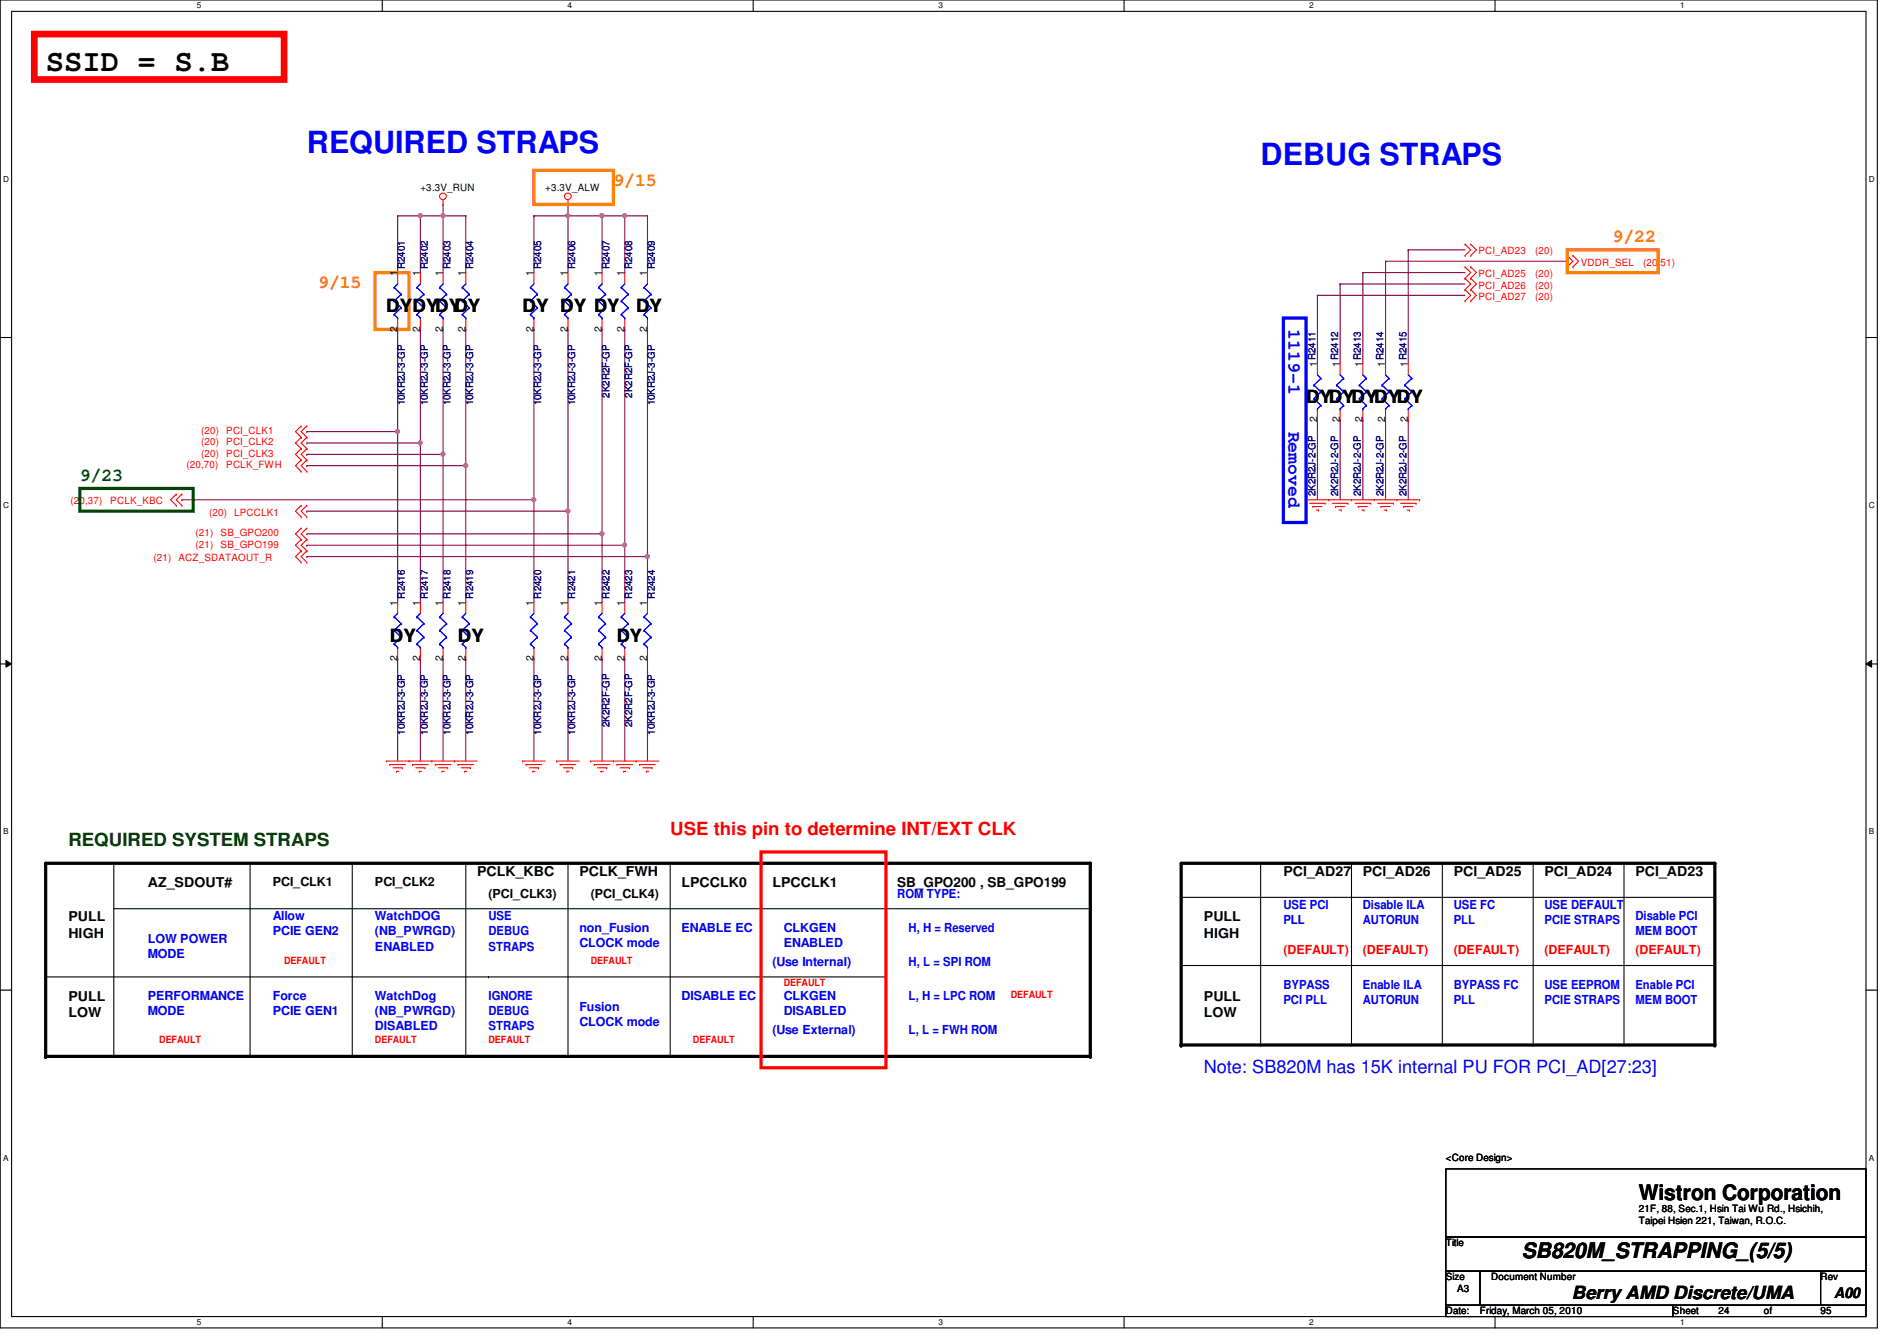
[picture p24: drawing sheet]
<svg xmlns="http://www.w3.org/2000/svg" width="297mm" height="210mm" viewBox="0 0 297 210" stroke-linecap="round" stroke-linejoin="round" font-family="sans-serif">
<defs><g id="words">
<text font-size="4.8" x="7.2" y="11.1">SSID = S.B</text>
<g font-size="4.8" fill="#00f">
<text x="48" y="24">REQUIRED STRAPS</text>
<text x="197.4" y="25.8">DEBUG STRAPS</text>
</g>
<g font-size="3.3">
<text x="256.6" y="187.9">Wistron Corporation</text>
<text x="238.3" y="196.8">SB820M_STRAPPING_(5/5)</text>
</g>
<g font-size="2.8" fill="#ff8000">
<text x="96.1" y="29">9/15</text>
<text x="252.5" y="37.9">9/22</text>
<text x="49.8" y="45">9/15</text>
</g>
<g font-size="2.8">
<text x="60.5" y="48.9">DY</text>
<text x="64.6" y="48.9">DYDYDY</text>
<text x="81.8" y="48.9">DY DY DY</text>
<text x="99.6" y="48.9">DY</text>
<text x="204.5" y="63.1">DYDYDYDYDY</text>
<text x="61" y="100.4">DY</text>
<text x="71.7" y="100.4">DY</text>
<text x="96.6" y="100.4">DY</text>
<text x="246.1" y="203.3">Berry AMD Discrete/UMA</text>
</g>
<g font-size="2.8" fill="#00f">
<text x="201.8" y="51.6" transform="rotate(90 201.8 51.6)">1119-1</text>
<text x="201.8" y="67.6" transform="rotate(90 201.8 67.6)">Removed</text>
<text x="188.5" y="167.9">Note: SB820M has 15K internal PU FOR PCI_AD[27:23]</text>
</g>
<text font-size="2.8" fill="#008000" x="12.5" y="75.3">9/23</text>
<text font-size="2.8" fill="#f00" x="104.9" y="130.6">USE this pin to determine INT/EXT CLK</text>
<text font-size="2.8" fill="#004000" x="10.7" y="132.4">REQUIRED SYSTEM STRAPS</text>
<text font-size="2.3" x="287.2" y="203.2">A00</text>
<g font-size="2.1">
<text x="74.7" y="137.1">PCLK_KBC</text>
<text x="90.7" y="137.1">PCLK_FWH</text>
<text x="201" y="137.1">PCI_AD27</text>
<text x="213.4" y="137.1">PCI_AD26</text>
<text x="227.6" y="137.1">PCI_AD25</text>
<text x="241.8" y="137.1">PCI_AD24</text>
<text x="256.1" y="137.1">PCI_AD23</text>
<text x="23.2" y="138.9">AZ_SDOUT#</text>
<text x="106.7" y="138.9">LPCCLK0</text>
<text x="120.9" y="138.9">LPCCLK1</text>
<text x="140.5" y="138.9">SB_GPO200 , SB_GPO199</text>
<text x="10.7" y="144.2">PULL</text>
<text x="10.7" y="146.8">HIGH</text>
<text x="188.5" y="144.2">PULL</text>
<text x="188.5" y="146.8">HIGH</text>
<text x="10.7" y="156.7">PULL</text>
<text x="10.7" y="159.3">LOW</text>
<text x="188.5" y="156.7">PULL</text>
<text x="188.5" y="159.3">LOW</text>
</g>
<g font-size="1.9">
<text x="42.7" y="138.7">PCI_CLK1</text>
<text x="58.7" y="138.7">PCI_CLK2</text>
<text x="76.5" y="140.5">(PCI_CLK3)</text>
<text x="92.5" y="140.5">(PCI_CLK4)</text>
</g>
<g font-size="1.9" fill="#00f">
<text x="140.5" y="140.5">ROM TYPE:</text>
<text x="201" y="142.3">USE PCI</text>
<text x="213.4" y="142.3">Disable ILA</text>
<text x="227.6" y="142.3">USE FC</text>
<text x="241.8" y="142.3">USE DEFAULT</text>
<text x="23.2" y="147.6">LOW POWER</text>
<text x="23.2" y="150">MODE</text>
<text x="42.7" y="144.1">Allow</text>
<text x="42.7" y="146.4">PCIE GEN2</text>
<text x="58.7" y="144.1">WatchDOG</text>
<text x="58.7" y="146.4">(NB_PWRGD)</text>
<text x="58.7" y="148.8">ENABLED</text>
<text x="76.5" y="144.1">USE</text>
<text x="76.5" y="146.4">DEBUG</text>
<text x="76.5" y="148.8">STRAPS</text>
<text x="90.7" y="145.8">non_Fusion</text>
<text x="90.7" y="148.2">CLOCK mode</text>
<text x="106.7" y="145.8">ENABLE EC</text>
<text x="122.7" y="145.8">CLKGEN</text>
<text x="122.7" y="148.2">ENABLED</text>
<text x="142.3" y="145.8">H, H = Reserved</text>
<text x="201" y="144.7">PLL</text>
<text x="213.4" y="144.7">AUTORUN</text>
<text x="227.6" y="144.7">PLL</text>
<text x="241.8" y="144.7">PCIE STRAPS</text>
<text x="256.1" y="144.1">Disable PCI</text>
<text x="256.1" y="146.4">MEM BOOT</text>
<text x="120.9" y="151.2">(Use Internal)</text>
<text x="142.3" y="151.2">H, L = SPI ROM</text>
<text x="201" y="154.7">BYPASS</text>
<text x="213.4" y="154.7">Enable ILA</text>
<text x="227.6" y="154.7">BYPASS FC</text>
<text x="241.8" y="154.7">USE EEPROM</text>
<text x="256.1" y="154.7">Enable PCI</text>
<text x="23.2" y="156.5">PERFORMANCE</text>
<text x="23.2" y="158.9">MODE</text>
<text x="42.7" y="156.5">Force</text>
<text x="42.7" y="158.9">PCIE GEN1</text>
<text x="58.7" y="156.5">WatchDog</text>
<text x="58.7" y="158.9">(NB_PWRGD)</text>
<text x="58.7" y="161.2">DISABLED</text>
<text x="76.5" y="156.5">IGNORE</text>
<text x="76.5" y="158.9">DEBUG</text>
<text x="76.5" y="161.2">STRAPS</text>
<text x="90.7" y="158.3">Fusion</text>
<text x="90.7" y="160.7">CLOCK mode</text>
<text x="106.7" y="156.5">DISABLE EC</text>
<text x="120.9" y="161.8">(Use External)</text>
<text x="122.7" y="156.5">CLKGEN</text>
<text x="122.7" y="158.9">DISABLED</text>
<text x="142.3" y="156.5">L, H = LPC ROM</text>
<text x="142.3" y="161.8">L, L = FWH ROM</text>
<text x="201" y="157.1">PCI PLL</text>
<text x="213.4" y="157.1">AUTORUN</text>
<text x="227.6" y="157.1">PLL</text>
<text x="241.8" y="157.1">PCIE STRAPS</text>
<text x="256.1" y="157.1">MEM BOOT</text>
</g>
<g font-size="1.9" fill="#f00">
<text x="201" y="149.4">(DEFAULT)</text>
<text x="213.4" y="149.4">(DEFAULT)</text>
<text x="227.6" y="149.4">(DEFAULT)</text>
<text x="241.8" y="149.4">(DEFAULT)</text>
<text x="256.1" y="149.4">(DEFAULT)</text>
</g>
<g font-size="1.6">
<text x="65.8" y="29.9">+3.3V_RUN</text>
<text x="85.4" y="29.9">+3.3V_ALW</text>
<text x="62.2" y="43.2" transform="rotate(-90 62.2 43.2)">1</text>
<text x="65.8" y="43.2" transform="rotate(-90 65.8 43.2)">1</text>
<text x="69.3" y="43.2" transform="rotate(-90 69.3 43.2)">1</text>
<text x="72.9" y="43.2" transform="rotate(-90 72.9 43.2)">1</text>
<text x="83.6" y="43.2" transform="rotate(-90 83.6 43.2)">1</text>
<text x="88.9" y="43.2" transform="rotate(-90 88.9 43.2)">1</text>
<text x="94.2" y="43.2" transform="rotate(-90 94.2 43.2)">1</text>
<text x="97.8" y="43.2" transform="rotate(-90 97.8 43.2)">1</text>
<text x="101.3" y="43.2" transform="rotate(-90 101.3 43.2)">1</text>
<text x="62.2" y="51.9" transform="rotate(-90 62.2 51.9)">2</text>
<text x="65.8" y="51.9" transform="rotate(-90 65.8 51.9)">2</text>
<text x="69.3" y="51.9" transform="rotate(-90 69.3 51.9)">2</text>
<text x="72.9" y="51.9" transform="rotate(-90 72.9 51.9)">2</text>
<text x="83.6" y="51.9" transform="rotate(-90 83.6 51.9)">2</text>
<text x="88.9" y="51.9" transform="rotate(-90 88.9 51.9)">2</text>
<text x="94.2" y="51.9" transform="rotate(-90 94.2 51.9)">2</text>
<text x="97.8" y="51.9" transform="rotate(-90 97.8 51.9)">2</text>
<text x="101.3" y="51.9" transform="rotate(-90 101.3 51.9)">2</text>
<text x="206.2" y="57.4" transform="rotate(-90 206.2 57.4)">1R2411</text>
<text x="209.8" y="57.4" transform="rotate(-90 209.8 57.4)">1R2412</text>
<text x="213.4" y="57.4" transform="rotate(-90 213.4 57.4)">1R2413</text>
<text x="216.9" y="57.4" transform="rotate(-90 216.9 57.4)">1R2414</text>
<text x="220.5" y="57.4" transform="rotate(-90 220.5 57.4)">1R2415</text>
<text x="206.2" y="66.1" transform="rotate(-90 206.2 66.1)">2</text>
<text x="209.8" y="66.1" transform="rotate(-90 209.8 66.1)">2</text>
<text x="213.4" y="66.1" transform="rotate(-90 213.4 66.1)">2</text>
<text x="216.9" y="66.1" transform="rotate(-90 216.9 66.1)">2</text>
<text x="220.5" y="66.1" transform="rotate(-90 220.5 66.1)">2</text>
<text x="62.2" y="94.8" transform="rotate(-90 62.2 94.8)">1</text>
<text x="65.8" y="94.8" transform="rotate(-90 65.8 94.8)">1</text>
<text x="69.3" y="94.8" transform="rotate(-90 69.3 94.8)">1</text>
<text x="72.9" y="94.8" transform="rotate(-90 72.9 94.8)">1</text>
<text x="83.6" y="94.8" transform="rotate(-90 83.6 94.8)">1</text>
<text x="88.9" y="94.8" transform="rotate(-90 88.9 94.8)">1</text>
<text x="94.2" y="94.8" transform="rotate(-90 94.2 94.8)">1</text>
<text x="97.8" y="94.8" transform="rotate(-90 97.8 94.8)">1</text>
<text x="101.3" y="94.8" transform="rotate(-90 101.3 94.8)">1</text>
<text x="62.2" y="103.5" transform="rotate(-90 62.2 103.5)">2</text>
<text x="65.8" y="103.5" transform="rotate(-90 65.8 103.5)">2</text>
<text x="69.3" y="103.5" transform="rotate(-90 69.3 103.5)">2</text>
<text x="72.9" y="103.5" transform="rotate(-90 72.9 103.5)">2</text>
<text x="83.6" y="103.5" transform="rotate(-90 83.6 103.5)">2</text>
<text x="88.9" y="103.5" transform="rotate(-90 88.9 103.5)">2</text>
<text x="94.2" y="103.5" transform="rotate(-90 94.2 103.5)">2</text>
<text x="97.8" y="103.5" transform="rotate(-90 97.8 103.5)">2</text>
<text x="101.3" y="103.5" transform="rotate(-90 101.3 103.5)">2</text>
<text x="226.4" y="181.7">&lt;Core Design&gt;</text>
<text x="256.6" y="189.7">21F, 88, Sec.1, Hsin Tai Wu Rd., Hsichih,</text>
<text x="256.6" y="191.6">Taipei Hsien 221, Taiwan, R.O.C.</text>
<text x="226.4" y="195.1">Title</text>
<text x="226.4" y="200.4">Size</text>
<text x="228.2" y="202.2">A3</text>
<text x="233.5" y="200.4">Document Number</text>
<text x="285.1" y="200.4">Rev</text>
<text x="226.4" y="205.7">Date:</text>
<text x="231.7" y="205.7">Friday, March 05, 2010</text>
<text x="262" y="205.7">Sheet</text>
<text x="269.1" y="205.7">24</text>
<text x="276.2" y="205.7">of</text>
<text x="285.1" y="205.7">95</text>
</g>
<g font-size="1.6" fill="#f00">
<text x="231.5" y="39.8">PCI_AD23</text>
<text x="240.4" y="39.8">(20)</text>
<text x="247.5" y="41.6">VDDR_SEL</text>
<text x="257.3" y="41.6">(20,51)</text>
<text x="231.5" y="43.4">PCI_AD25</text>
<text x="231.5" y="46.9">PCI_AD27</text>
<text x="231.5" y="45.2">PCI_AD26</text>
<text x="240.4" y="43.4">(20)</text>
<text x="240.4" y="46.9">(20)</text>
<text x="240.4" y="45.2">(20)</text>
<text x="31.5" y="67.9">(20)</text>
<text x="31.5" y="69.7">(20)</text>
<text x="31.5" y="71.5">(20)</text>
<text x="35.4" y="67.9">PCI_CLK1</text>
<text x="35.4" y="69.7">PCI_CLK2</text>
<text x="35.4" y="71.5">PCI_CLK3</text>
<text x="29.2" y="73.3">(20,70)</text>
<text x="35.4" y="73.3">PCLK_FWH</text>
<text x="11" y="79">(20,37)</text>
<text x="17.3" y="79">PCLK_KBC</text>
<text x="30.6" y="83.9">(21)</text>
<text x="32.8" y="80.7">(20)</text>
<text x="34.5" y="83.9">SB_GPO200</text>
<text x="36.7" y="80.7">LPCCLK1</text>
<text x="24" y="87.8">(21)</text>
<text x="27.9" y="87.8">ACZ_SDATAOUT_R</text>
<text x="30.6" y="85.7">(21)</text>
<text x="34.5" y="85.7">SB_GPO199</text>
<text x="44.5" y="150.8">DEFAULT</text>
<text x="92.5" y="150.8">DEFAULT</text>
<text x="122.7" y="154.4">DEFAULT</text>
<text x="158.3" y="156.2">DEFAULT</text>
<text x="24.9" y="163.3">DEFAULT</text>
<text x="58.7" y="163.3">DEFAULT</text>
<text x="76.5" y="163.3">DEFAULT</text>
<text x="108.5" y="163.3">DEFAULT</text>
</g>
<g font-size="1.6" fill="#000080">
<text x="63.4" y="42.1" transform="rotate(-90 63.4 42.1)">R2401</text>
<text x="67" y="42.1" transform="rotate(-90 67 42.1)">R2402</text>
<text x="70.5" y="42.1" transform="rotate(-90 70.5 42.1)">R2403</text>
<text x="74.1" y="42.1" transform="rotate(-90 74.1 42.1)">R2404</text>
<text x="84.7" y="42.1" transform="rotate(-90 84.7 42.1)">R2405</text>
<text x="90.1" y="42.1" transform="rotate(-90 90.1 42.1)">R2406</text>
<text x="95.4" y="42.1" transform="rotate(-90 95.4 42.1)">R2407</text>
<text x="99" y="42.1" transform="rotate(-90 99 42.1)">R2408</text>
<text x="102.5" y="42.1" transform="rotate(-90 102.5 42.1)">R2409</text>
<text x="63.4" y="63.5" transform="rotate(-90 63.4 63.5)">10KR2J-3-GP</text>
<text x="67" y="63.5" transform="rotate(-90 67 63.5)">10KR2J-3-GP</text>
<text x="70.5" y="63.5" transform="rotate(-90 70.5 63.5)">10KR2J-3-GP</text>
<text x="74.1" y="63.5" transform="rotate(-90 74.1 63.5)">10KR2J-3-GP</text>
<text x="84.7" y="63.5" transform="rotate(-90 84.7 63.5)">10KR2J-3-GP</text>
<text x="90.1" y="63.5" transform="rotate(-90 90.1 63.5)">10KR2J-3-GP</text>
<text x="95.4" y="62.2" transform="rotate(-90 95.4 62.2)">2K2R2F-GP</text>
<text x="99" y="62.2" transform="rotate(-90 99 62.2)">2K2R2F-GP</text>
<text x="102.5" y="63.5" transform="rotate(-90 102.5 63.5)">10KR2J-3-GP</text>
<text x="206" y="77.7" transform="rotate(-90 206 77.7)">2K2R2J-2-GP</text>
<text x="209.5" y="77.7" transform="rotate(-90 209.5 77.7)">2K2R2J-2-GP</text>
<text x="213.1" y="77.7" transform="rotate(-90 213.1 77.7)">2K2R2J-2-GP</text>
<text x="216.7" y="77.7" transform="rotate(-90 216.7 77.7)">2K2R2J-2-GP</text>
<text x="220.2" y="77.7" transform="rotate(-90 220.2 77.7)">2K2R2J-2-GP</text>
<text x="63.4" y="93.7" transform="rotate(-90 63.4 93.7)">R2416</text>
<text x="67" y="93.7" transform="rotate(-90 67 93.7)">R2417</text>
<text x="70.5" y="93.7" transform="rotate(-90 70.5 93.7)">R2418</text>
<text x="74.1" y="93.7" transform="rotate(-90 74.1 93.7)">R2419</text>
<text x="84.7" y="93.7" transform="rotate(-90 84.7 93.7)">R2420</text>
<text x="90.1" y="93.7" transform="rotate(-90 90.1 93.7)">R2421</text>
<text x="95.4" y="93.7" transform="rotate(-90 95.4 93.7)">R2422</text>
<text x="99" y="93.7" transform="rotate(-90 99 93.7)">R2423</text>
<text x="102.5" y="93.7" transform="rotate(-90 102.5 93.7)">R2424</text>
<text x="95.4" y="113.8" transform="rotate(-90 95.4 113.8)">2K2R2F-GP</text>
<text x="99" y="113.8" transform="rotate(-90 99 113.8)">2K2R2F-GP</text>
<text x="63.4" y="115" transform="rotate(-90 63.4 115)">10KR2J-3-GP</text>
<text x="67" y="115" transform="rotate(-90 67 115)">10KR2J-3-GP</text>
<text x="70.5" y="115" transform="rotate(-90 70.5 115)">10KR2J-3-GP</text>
<text x="74.1" y="115" transform="rotate(-90 74.1 115)">10KR2J-3-GP</text>
<text x="84.7" y="115" transform="rotate(-90 84.7 115)">10KR2J-3-GP</text>
<text x="90.1" y="115" transform="rotate(-90 90.1 115)">10KR2J-3-GP</text>
<text x="102.5" y="115" transform="rotate(-90 102.5 115)">10KR2J-3-GP</text>
</g>
<g font-size="1.3">
<text x="30.8" y="1.3">5</text>
<text x="88.9" y="1.3">4</text>
<text x="146.9" y="1.3">3</text>
<text x="205" y="1.3">2</text>
<text x="263.1" y="1.3">1</text>
<text x=".5" y="28.4">D</text>
<text x="292.6" y="28.4">D</text>
<text x=".5" y="79.5">C</text>
<text x="292.6" y="79.5">C</text>
<text x=".5" y="130.6">B</text>
<text x="292.6" y="130.6">B</text>
<text x=".5" y="181.7">A</text>
<text x="292.6" y="181.7">A</text>
<text x="30.8" y="207.4">5</text>
<text x="88.9" y="207.4">4</text>
<text x="146.9" y="207.4">3</text>
<text x="205" y="207.4">2</text>
<text x="263.1" y="207.4">1</text>
</g>
</g></defs>
<path d="M0 0h294v207.9h-294zM1.8 1.8h290.4v204.3h-290.4z" fill="none" stroke="#000" stroke-width=".17"/>
<g fill="#fff">
<path d="M30.8 .2h.7v1.4h-.7z"/>
<path d="M30.8 206.2h.7v1.4h-.7z"/>
</g>
<path d="M59.9 0v1.8M59.9 206.1v1.8" fill="none" stroke="#000" stroke-width=".17"/>
<g fill="#fff">
<path d="M88.9 .2h.6v1.4h-.6z"/>
<path d="M88.9 206.2h.6v1.4h-.6z"/>
</g>
<path d="M117.9 0v1.8M117.9 206.1v1.8" fill="none" stroke="#000" stroke-width=".17"/>
<g fill="#fff">
<path d="M146.9 .2h.7v1.4h-.7z"/>
<path d="M146.9 206.2h.7v1.4h-.7z"/>
</g>
<path d="M176 0v1.8M176 206.1v1.8" fill="none" stroke="#000" stroke-width=".17"/>
<g fill="#fff">
<path d="M205 .2h.7v1.4h-.7z"/>
<path d="M205 206.2h.7v1.4h-.7z"/>
</g>
<path d="M234.1 0v1.8M234.1 206.1v1.8" fill="none" stroke="#000" stroke-width=".17"/>
<g fill="#fff">
<path d="M263.1 .2h.7v1.4h-.7z"/>
<path d="M263.1 206.2h.7v1.4h-.7z"/>
<path d="M.5 27.3h.9v1.4h-.9z"/>
<path d="M292.6 27.3h.9v1.4h-.9z"/>
<path d="M.5 78.4h.9v1.4h-.9z"/>
<path d="M292.6 78.4h.9v1.4h-.9z"/>
</g>
<path d="M0 52.8h1.8M292.2 52.8h1.8" fill="none" stroke="#000" stroke-width=".17"/>
<g fill="#fff">
<path d="M.5 129.5h.8v1.4h-.8z"/>
<path d="M292.6 129.5h.9v1.4h-.9z"/>
</g>
<path d="M0 103.9h1.8M292.2 103.9h1.8" fill="none" stroke="#000" stroke-width=".17"/>
<path d="M.9 103.4l.9 .5-.9 .5zM292.2 103.9l.9-.5v1z" fill="#000"/>
<path d="M.9 103.4l.9 .5-.9 .5zM292.2 103.9l.9-.5v1z" fill="none" stroke="#000" stroke-width=".16"/>
<g fill="#fff">
<path d="M.5 180.5h.8v1.4h-.8z"/>
<path d="M292.6 180.5h.9v1.4h-.9z"/>
</g>
<path d="M0 155h1.8M292.2 155h1.8" fill="none" stroke="#000" stroke-width=".17"/>
<g fill="none" stroke="#800040" stroke-width=".17">
<path d="M220.5 39.1h.1M220.5 39.1v17.8M220.5 39.1h8.9M206.3 46.2h.1M206.3 46.2v10.7M206.3 46.2h23.1M209.8 44.4h.1M209.8 44.4h19.6M209.8 44.4v12.5M213.4 42.7h.1M213.4 42.7v14.2M213.4 42.7h16"/>
<path d="M217 40.9h.1M217 40.9h28.4M217 40.9v16M245.4 40.9h.1M62.3 67.6h.1M62.3 67.6v26.6M206.3 65.8h.1M206.3 65.8v12.4M209.8 65.8h.1M209.8 65.8v12.4M213.4 65.8h.1M213.4 65.8v12.4"/>
<path d="M217 65.8h.1M217 65.8v12.4M220.5 65.8h.1M220.5 65.8v12.4M62.3 103.1h.1M62.3 103.1v16"/>
</g>
<circle cx="62.2" cy="67.5" r=".32" fill="#f0f"/>
<circle cx="62.2" cy="67.5" r=".32" fill="none" stroke="#f0f" stroke-width=".17"/>
<path d="M62.3 33.8h.1M62.3 33.8v8.9M72.9 33.8h.1M72.9 33.8v8.9M72.9 72.9h.1M72.9 72.9v21.3M72.9 103.1h.1M72.9 103.1v16" fill="none" stroke="#800040" stroke-width=".17"/>
<circle cx="72.9" cy="72.9" r=".32" fill="#f0f"/>
<circle cx="72.9" cy="72.9" r=".32" fill="none" stroke="#f0f" stroke-width=".17"/>
<g fill="none" stroke="#800040" stroke-width=".17">
<path d="M94.3 33.8h.1M94.3 33.8h3.5M97.8 33.8h.1M97.8 33.8v8.9M65.8 51.6h.1M65.8 51.6v17.7M72.9 51.6h.1M72.9 51.6v21.3h-24.9M83.6 51.6h.1M83.6 51.6v26.6M94.3 51.6h.1M94.3 51.6v32"/>
<path d="M97.8 51.6h.1M97.8 51.6v33.7M48 67.6h.1M48 72.9h.1M48 67.6h14.3"/>
</g>
<circle cx="97.8" cy="33.8" r=".32" fill="#f0f"/>
<circle cx="97.8" cy="33.8" r=".32" fill="none" stroke="#f0f" stroke-width=".17"/>
<path d="M65.8 33.8h.1M65.8 33.8v8.9M97.8 103.1h.1M97.8 103.1v16" fill="none" stroke="#800040" stroke-width=".17"/>
<circle cx="65.8" cy="33.8" r=".32" fill="#f0f"/>
<circle cx="65.8" cy="33.8" r=".32" fill="none" stroke="#f0f" stroke-width=".17"/>
<path d="M97.8 85.3h.1M97.8 85.3v8.9M65.8 103.1h.1M65.8 103.1v16" fill="none" stroke="#800040" stroke-width=".17"/>
<circle cx="97.8" cy="85.3" r=".32" fill="#f0f"/>
<circle cx="97.8" cy="85.3" r=".32" fill="none" stroke="#f0f" stroke-width=".17"/>
<path d="M94.3 83.6h.1M94.3 83.6v10.6" fill="none" stroke="#800040" stroke-width=".17"/>
<circle cx="94.2" cy="83.5" r=".32" fill="#f0f"/>
<circle cx="94.2" cy="83.5" r=".32" fill="none" stroke="#f0f" stroke-width=".17"/>
<path d="M88.9 33.8h.1M88.9 33.8v8.9M28.5 78.2h.1M28.5 78.2h55.1M83.6 103.1h.1M83.6 103.1v16M88.9 103.1h.1M88.9 103.1v16M94.3 103.1h.1M94.3 103.1v16" fill="none" stroke="#800040" stroke-width=".17"/>
<circle cx="88.9" cy="33.8" r=".32" fill="#f0f"/>
<circle cx="88.9" cy="33.8" r=".32" fill="none" stroke="#f0f" stroke-width=".17"/>
<path d="M88.9 80h.1M88.9 80v14.2" fill="none" stroke="#800040" stroke-width=".17"/>
<circle cx="88.9" cy="80" r=".32" fill="#f0f"/>
<circle cx="88.9" cy="80" r=".32" fill="none" stroke="#f0f" stroke-width=".17"/>
<path d="M83.6 33.8h.1M83.6 33.8v8.9M83.6 78.2h.1M83.6 78.2v16" fill="none" stroke="#800040" stroke-width=".17"/>
<circle cx="83.6" cy="78.2" r=".32" fill="#f0f"/>
<circle cx="83.6" cy="78.2" r=".32" fill="none" stroke="#f0f" stroke-width=".17"/>
<path d="M69.4 32h.1M69.4 33.8h.1M69.4 32v1.8M69.4 33.8h3.5M88.9 32h.1M88.9 32v1.8M94.3 33.8h.1M94.3 33.8v8.9M69.4 103.1h.1M69.4 103.1v16" fill="none" stroke="#800040" stroke-width=".17"/>
<circle cx="94.2" cy="33.8" r=".32" fill="#f0f"/>
<circle cx="94.2" cy="33.8" r=".32" fill="none" stroke="#f0f" stroke-width=".17"/>
<path d="M65.8 33.8h.1M65.8 33.8h3.6M69.4 33.8h.1M69.4 33.8v8.9M48 80h.1M48 80h40.9" fill="none" stroke="#800040" stroke-width=".17"/>
<circle cx="69.4" cy="33.8" r=".32" fill="#f0f"/>
<circle cx="69.4" cy="33.8" r=".32" fill="none" stroke="#f0f" stroke-width=".17"/>
<path d="M69.4 71.1h.1M69.4 71.1v23.1" fill="none" stroke="#800040" stroke-width=".17"/>
<circle cx="69.4" cy="71.1" r=".32" fill="#f0f"/>
<circle cx="69.4" cy="71.1" r=".32" fill="none" stroke="#f0f" stroke-width=".17"/>
<path d="M62.3 33.8h.1M62.3 33.8h3.5M88.9 51.6h.1M88.9 51.6v28.4M65.8 69.3h.1M65.8 69.3v24.9" fill="none" stroke="#800040" stroke-width=".17"/>
<circle cx="65.8" cy="69.3" r=".32" fill="#f0f"/>
<circle cx="65.8" cy="69.3" r=".32" fill="none" stroke="#f0f" stroke-width=".17"/>
<path d="M88.9 33.8h.1M88.9 33.8h5.4" fill="none" stroke="#800040" stroke-width=".17"/>
<circle cx="94.2" cy="33.8" r=".32" fill="#f0f"/>
<circle cx="94.2" cy="33.8" r=".32" fill="none" stroke="#f0f" stroke-width=".17"/>
<g fill="none" stroke="#800040" stroke-width=".17">
<path d="M83.6 33.8h.1M83.6 33.8h5.3M62.3 51.6h.1M62.3 51.6v16M69.4 51.6h.1M69.4 51.6v19.5h-21.4M48 69.3h.1M48 71.1h.1M48 69.3h17.8M48 83.6h.1M48 85.3h.1M48 87.1h.1"/>
<path d="M48 83.6h46.3M48 85.3h49.8M48 87.1h53.4M101.4 87.1h.1M101.4 87.1v7.1"/>
</g>
<circle cx="101.4" cy="87.1" r=".32" fill="#f0f"/>
<circle cx="101.4" cy="87.1" r=".32" fill="none" stroke="#f0f" stroke-width=".17"/>
<path d="M97.8 33.8h3.6M101.4 33.8h.1M101.4 33.8v8.9M101.4 51.6h.1M101.4 51.6v35.5M101.4 103.1h.1M101.4 103.1v16" fill="none" stroke="#800040" stroke-width=".17"/>
<g fill="none" stroke="#f00" stroke-width=".17">
<path d="M69.4 32h.1M69.4 31.3v.7M88.9 32h.1M88.9 31.3v.7M229.4 38.2h.1M229.4 38.2l.9 .9-.9 .9M230.3 38.2h.1M230.3 38.2l.9 .9-.9 .9M62.3 42.7v1.7M62.3 49.8v1.8M65.8 42.7v1.7M65.8 49.8v1.8"/>
<path d="M69.4 42.7v1.7M69.4 49.8v1.8M72.9 42.7v1.7M72.9 49.8v1.8M83.6 42.7v1.7M83.6 49.8v1.8M88.9 42.7v1.7M88.9 49.8v1.8M94.3 42.7v1.7M94.3 49.8v1.8M97.8 42.7v1.7M97.8 49.8v1.8"/>
<path d="M101.4 42.7v1.7M101.4 49.8v1.8M206.3 56.9v1.8M209.8 56.9v1.8M213.4 56.9v1.8M217 56.9v1.8M220.5 56.9v1.8M229.4 41.8h.1M229.4 43.6h.1M229.4 40h.1M229.4 45.3h.1M229.4 47.1h.1"/>
<path d="M229.4 41.8l.9 .9-.9 .9M229.4 45.3l.9 .9-.9 .9M229.4 43.6l.9 .8-.9 .9M230.3 41.8h.1M230.3 43.6h.1M230.3 40h.1M230.3 45.3h.1M230.3 47.1h.1M230.3 41.8l.9 .9-.9 .9M230.3 45.3l.9 .9-.9 .9M230.3 43.6l.9 .8-.9 .9M245.4 40h.1"/>
<path d="M245.4 41.8h.1M245.4 40l.9 .9-.9 .9M246.3 40h.1M246.3 41.8h.1M246.3 40l.9 .9-.9 .9M27.6 77.3h.1M27.6 79.1h.1M27.6 77.3l-.9 .9 .9 .9M28.5 77.3h.1M28.5 79.1h.1M28.5 77.3l-.9 .9 .9 .9M47.2 66.7h.1"/>
<path d="M47.2 68.5h.1M47.2 72h.1M47.2 73.8h.1M47.2 70.2h.1M47.2 79.1h.1M47.2 66.7l-.9 .9 .9 .9M47.2 72l-.9 .9 .9 .9M47.2 68.5l-.9 .8 .9 .9M47.2 70.2l-.9 .9 .9 .9M47.2 79.1l-.9 .9 .9 .9M48 66.7h.1M48 68.5h.1"/>
<path d="M48 72h.1M48 73.8h.1M48 70.2h.1M48 79.1h.1M48 66.7l-.8 .9 .8 .9M48 72l-.8 .9 .8 .9M48 68.5l-.8 .8 .8 .9M48 70.2l-.8 .9 .8 .9M48 79.1l-.8 .9 .8 .9M204.5 78.2h17.8M205.1 78.8h2.4M205.6 79.3h.1"/>
<path d="M205.6 79.3h1.4M206.1 79.8h.4M206.3 64v1.8M206.5 79.8h.1M207.5 78.8h.1M208.1 78.2h.1M208.6 78.8h2.5M209.1 79.3h.1M209.1 79.3h1.5M209.7 79.8h.3M209.8 64v1.8M210 79.8h.1"/>
<path d="M211.1 78.8h.1M211.6 78.2h.1M212.2 78.8h2.4M212.7 79.3h.1M212.7 79.3h1.4M213.2 79.8h.4M213.4 64v1.8M213.6 79.8h.1M214.6 78.8h.1M215.2 78.2h.1M215.7 78.8h2.5M216.2 79.3h.1"/>
<path d="M216.2 79.3h1.5M216.8 79.8h.3M217 64v1.8M217.1 79.8h.1M218.2 78.8h.1M218.7 78.2h.1M219.3 78.8h2.4M219.8 79.3h.1M219.8 79.3h1.4M220.3 79.8h.4M220.5 64v1.8M220.7 79.8h.1"/>
<path d="M221.7 78.8h.1M222.3 78.2h.1M47.2 80.9h.1M47.2 84.5h.1M47.2 86.2h.1M47.2 82.7h.1M47.2 88h.1M47.2 84.5l-.9 .8 .9 .9M47.2 82.7l-.9 .9 .9 .9M47.2 86.2l-.9 .9 .9 .9M48 80.9h.1M48 84.5h.1"/>
<path d="M48 86.2h.1M48 82.7h.1M48 88h.1M48 84.5l-.8 .8 .8 .9M48 82.7l-.8 .9 .8 .9M48 86.2l-.8 .9 .8 .9M62.3 94.2v1.8M65.8 94.2v1.8M69.4 94.2v1.8M72.9 94.2v1.8M83.6 94.2v1.8M88.9 94.2v1.8"/>
<path d="M94.3 94.2v1.8M97.8 94.2v1.8M101.4 94.2v1.8M60.5 119.1h.1M60.5 119.1h14.2M61 119.7h.1M61 119.7h2.5M62.3 101.3v1.8M64 119.1h.1M64.6 119.7h.1M64.6 119.7h2.5M65.8 101.3v1.8"/>
<path d="M67.6 119.1h.1M68.2 119.7h.1M68.2 119.7h2.4M69.4 101.3v1.8M71.2 119.1h.1M71.7 119.7h.1M71.7 119.7h2.5M72.9 101.3v1.8M81.8 119.1h.1M81.8 119.1h3.6M82.4 119.7h.1M82.4 119.7h2.4"/>
<path d="M83.6 101.3v1.8M87.2 119.1h.1M87.2 119.1h3.5M87.7 119.7h.1M87.7 119.7h2.5M88.9 101.3v1.8M92.5 119.1h.1M92.5 119.1h10.7M93 119.7h.1M93 119.7h2.5M94.3 101.3v1.8M96.1 119.1h.1"/>
<path d="M96.6 119.7h.1M96.6 119.7h2.5M97.8 101.3v1.8M99.6 119.1h.1M100.2 119.7h.1M100.2 119.7h2.4M101.4 101.3v1.8M61.5 120.2h1.5M62.1 120.7h.1M62.1 120.7h.3M63 120.2h.1M65.1 120.2h1.4"/>
<path d="M65.7 120.7h.1M65.7 120.7h.3M66.5 120.2h.1M68.7 120.2h1.4M69.2 120.7h.1M69.2 120.7h.3M70.1 120.2h.1M72.2 120.2h1.5M72.8 120.7h.1M72.8 120.7h.3M73.7 120.2h.1M82.9 120.2h1.4"/>
<path d="M83.4 120.7h.1M83.4 120.7h.4M84.3 120.2h.1M88.2 120.2h1.5M88.8 120.7h.1M88.8 120.7h.3M89.7 120.2h.1M93.6 120.2h1.4M94.1 120.7h.1M94.1 120.7h.3M95 120.2h.1M97.1 120.2h1.4"/>
<path d="M97.7 120.7h.1M97.7 120.7h.3M98.5 120.2h.1M100.7 120.2h1.4M101.2 120.7h.1M101.2 120.7h.4M102.1 120.2h.1"/>
<circle cx="69.4" cy="30.7" r=".52"/>
<circle cx="88.9" cy="30.7" r=".52"/>
</g>
<g fill="none" stroke="#000" stroke-width=".17">
<path d="M17.8 135.1v30.3M39.2 135.1v30.3M55.2 135.1v30.3M72.9 135.1v30.3M88.9 135.1v30.3M104.9 135.1v30.3M119.2 135.1v30.3M138.7 135.1v30.3M197.4 135.1v28.5M211.6 135.1v28.5M225.8 135.1v28.5M240.1 135.1v28.5"/>
<path d="M254.3 135.1v28.5M7.2 152.9h131.5M17.8 142.2h152.9M76.5 152.9h.1M138.7 152.9h.1M170.7 142.2h.1M185 151.1h83.5M185 140.5h83.5M268.5 151.1h.1M268.5 140.5h.1M17.8 165.4h.1M39.2 165.4h.1"/>
<path d="M55.2 165.4h.1M72.9 165.4h.1M88.9 165.4h.1M104.9 165.4h.1M119.2 165.4h.1M138.7 165.4h.1M197.4 163.6h.1M211.6 163.6h.1M225.8 163.6h.1M240.1 163.6h.1M254.3 163.6h.1M226.4 183h65.8v10.6h-65.8z"/>
<path d="M226.4 193.6h65.8v5.4h-65.8zM226.4 199h5.3v5.3h-5.3zM231.7 199h53.4v5.3h-53.4zM285.1 199h7.1v5.3h-7.1zM226.4 204.3h35.6v1.8h-35.6zM262 204.3h30.2v1.8h-30.2z"/>
</g>
<path d="M5.4 5.3h39.1v7.1h-39.1z" fill="none" stroke="#f00" stroke-width="1.1"/>
<path d="M7.2 135.1h163.5v30.3h-163.5zM185 135.1h83.5v28.5h-83.5z" fill="none" stroke="#000" stroke-width=".51"/>
<g fill="#000">
<circle cx="170.7" cy="135.1" r=".25"/>
<circle cx="268.5" cy="135.1" r=".25"/>
<circle cx="7.2" cy="165.4" r=".25"/>
<circle cx="170.7" cy="165.4" r=".25"/>
<circle cx="185" cy="163.6" r=".25"/>
<circle cx="268.5" cy="163.6" r=".25"/>
</g>
<path d="M119.2 133.3h19.5v33.8h-19.5z" fill="none" stroke="#f00" stroke-width=".51"/>
<path d="M83.6 26.7h12.5v5.3h-12.5zM245.4 39.1h14.2v3.6h-14.2zM58.7 42.7h5.3v8.9h-5.3z" fill="none" stroke="#ff8000" stroke-width=".51"/>
<path d="M12.5 76.5h17.8v3.5h-17.8z" fill="none" stroke="#008000" stroke-width=".51"/>
<path d="M201 49.8h3.5v32h-3.5z" fill="none" stroke="#00f" stroke-width=".51"/>
<g fill="none" stroke="#00f" stroke-width=".17">
<path d="M61.7 45h.1M61.7 47.1h.1M61.7 49.2h.1M61.7 45l1.1 1.1M61.7 47.1l1.1 1.1M61.7 49.2l.6 .6M62.3 49.8h.1M62.3 44.4l-.6 .6M62.8 46.1h.1M62.8 48.2h.1M62.8 46.1l-1.1 1M62.8 48.2l-1.1 1"/>
<path d="M65.3 45h.1M65.3 47.1h.1M65.3 49.2h.1M65.3 45l1.1 1.1M65.3 47.1l1.1 1.1M65.3 49.2l.5 .6M65.8 49.8h.1M65.8 44.4l-.5 .6M66.4 46.1h.1M66.4 48.2h.1M66.4 46.1l-1.1 1M66.4 48.2l-1.1 1"/>
<path d="M68.8 45h.1M68.8 47.1h.1M68.8 49.2h.1M68.8 45l1.1 1.1M68.8 47.1l1.1 1.1M68.8 49.2l.6 .6M69.4 49.8h.1M69.4 44.4l-.6 .6M69.9 46.1h.1M69.9 48.2h.1M69.9 46.1l-1.1 1M69.9 48.2l-1.1 1"/>
<path d="M72.4 45h.1M72.4 47.1h.1M72.4 49.2h.1M72.4 45l1.1 1.1M72.4 47.1l1.1 1.1M72.4 49.2l.5 .6M72.9 49.8h.1M72.9 44.4l-.5 .6M73.5 46.1h.1M73.5 48.2h.1M73.5 46.1l-1.1 1M73.5 48.2l-1.1 1"/>
<path d="M83.1 45h.1M83.1 47.1h.1M83.1 49.2h.1M83.1 45l1.1 1.1M83.1 47.1l1.1 1.1M83.1 49.2l.5 .6M83.6 49.8h.1M83.6 44.4l-.5 .6M84.2 46.1h.1M84.2 48.2h.1M84.2 46.1l-1.1 1M84.2 48.2l-1.1 1"/>
<path d="M88.4 45h.1M88.4 47.1h.1M88.4 49.2h.1M88.4 45l1.1 1.1M88.4 47.1l1.1 1.1M88.4 49.2l.5 .6M88.9 49.8h.1M88.9 44.4l-.5 .6M89.5 46.1h.1M89.5 48.2h.1M89.5 46.1l-1.1 1M89.5 48.2l-1.1 1"/>
<path d="M93.7 45h.1M93.7 47.1h.1M93.7 49.2h.1M93.7 45l1.1 1.1M93.7 47.1l1.1 1.1M93.7 49.2l.6 .6M94.3 49.8h.1M94.3 44.4l-.6 .6M94.8 46.1h.1M94.8 48.2h.1M94.8 46.1l-1.1 1M94.8 48.2l-1.1 1"/>
<path d="M97.3 45h.1M97.3 47.1h.1M97.3 49.2h.1M97.3 45l1.1 1.1M97.3 47.1l1.1 1.1M97.3 49.2l.5 .6M97.8 49.8h.1M97.8 44.4l-.5 .6M98.4 46.1h.1M98.4 48.2h.1M98.4 46.1l-1.1 1M98.4 48.2l-1.1 1"/>
<path d="M100.8 45h.1M100.8 47.1h.1M100.8 49.2h.1M100.8 45l1.1 1.1M100.8 47.1l1.1 1.1M100.8 49.2l.6 .6M101.4 49.8h.1M101.4 44.4l-.6 .6M101.9 46.1h.1M101.9 48.2h.1M101.9 46.1l-1.1 1M101.9 48.2l-1.1 1"/>
<path d="M206.3 58.7l.5 .5M206.8 59.2h.1M206.8 59.2l-1.1 1.1M209.8 58.7l.6 .5M210.4 59.2h.1M210.4 59.2l-1.1 1.1M213.4 58.7l.5 .5M213.9 59.2h.1M213.9 59.2l-1.1 1.1M217 58.7l.5 .5M217.5 59.2h.1M217.5 59.2l-1.1 1.1"/>
<path d="M220.5 58.7l.6 .5M221.1 59.2h.1M221.1 59.2l-1.1 1.1M205.7 60.3h.1M205.7 62.4h.1M205.7 60.3l1.1 1M205.7 62.4l1.1 1.1M206.3 64h.1M206.8 61.3h.1M206.8 63.5h.1M206.8 61.3l-1.1 1.1M206.8 63.5l-.5 .5"/>
<path d="M209.3 60.3h.1M209.3 62.4h.1M209.3 60.3l1.1 1M209.3 62.4l1.1 1.1M209.8 64h.1M210.4 61.3h.1M210.4 63.5h.1M210.4 61.3l-1.1 1.1M210.4 63.5l-.6 .5M212.8 60.3h.1M212.8 62.4h.1M212.8 60.3l1.1 1"/>
<path d="M212.8 62.4l1.1 1.1M213.4 64h.1M213.9 61.3h.1M213.9 63.5h.1M213.9 61.3l-1.1 1.1M213.9 63.5l-.5 .5M216.4 60.3h.1M216.4 62.4h.1M216.4 60.3l1.1 1M216.4 62.4l1.1 1.1M217 64h.1M217.5 61.3h.1"/>
<path d="M217.5 63.5h.1M217.5 61.3l-1.1 1.1M217.5 63.5l-.5 .5M220 60.3h.1M220 62.4h.1M220 60.3l1.1 1M220 62.4l1.1 1.1M220.5 64h.1M221.1 61.3h.1M221.1 63.5h.1M221.1 61.3l-1.1 1.1M221.1 63.5l-.6 .5"/>
<path d="M61.7 96.6h.1M61.7 98.7h.1M61.7 96.6l1.1 1M61.7 98.7l1.1 1M62.3 96l-.6 .6M62.8 97.6h.1M62.8 99.7h.1M62.8 97.6l-1.1 1.1M62.8 99.7l-1.1 1.1M65.3 96.6h.1M65.3 98.7h.1M65.3 96.6l1.1 1"/>
<path d="M65.3 98.7l1.1 1M65.8 96l-.5 .6M66.4 97.6h.1M66.4 99.7h.1M66.4 97.6l-1.1 1.1M66.4 99.7l-1.1 1.1M68.8 96.6h.1M68.8 98.7h.1M68.8 96.6l1.1 1M68.8 98.7l1.1 1M69.4 96l-.6 .6M69.9 97.6h.1"/>
<path d="M69.9 99.7h.1M69.9 97.6l-1.1 1.1M69.9 99.7l-1.1 1.1M72.4 96.6h.1M72.4 98.7h.1M72.4 96.6l1.1 1M72.4 98.7l1.1 1M72.9 96l-.5 .6M73.5 97.6h.1M73.5 99.7h.1M73.5 97.6l-1.1 1.1M73.5 99.7l-1.1 1.1"/>
<path d="M83.1 96.6h.1M83.1 98.7h.1M83.1 96.6l1.1 1M83.1 98.7l1.1 1M83.6 96l-.5 .6M84.2 97.6h.1M84.2 99.7h.1M84.2 97.6l-1.1 1.1M84.2 99.7l-1.1 1.1M88.4 96.6h.1M88.4 98.7h.1M88.4 96.6l1.1 1"/>
<path d="M88.4 98.7l1.1 1M88.9 96l-.5 .6M89.5 97.6h.1M89.5 99.7h.1M89.5 97.6l-1.1 1.1M89.5 99.7l-1.1 1.1M93.7 96.6h.1M93.7 98.7h.1M93.7 96.6l1.1 1M93.7 98.7l1.1 1M94.3 96l-.6 .6M94.8 97.6h.1"/>
<path d="M94.8 99.7h.1M94.8 97.6l-1.1 1.1M94.8 99.7l-1.1 1.1M97.3 96.6h.1M97.3 98.7h.1M97.3 96.6l1.1 1M97.3 98.7l1.1 1M97.8 96l-.5 .6M98.4 97.6h.1M98.4 99.7h.1M98.4 97.6l-1.1 1.1M98.4 99.7l-1.1 1.1"/>
<path d="M100.8 96.6h.1M100.8 98.7h.1M100.8 96.6l1.1 1M100.8 98.7l1.1 1M101.4 96l-.6 .6M101.9 97.6h.1M101.9 99.7h.1M101.9 97.6l-1.1 1.1M101.9 99.7l-1.1 1.1M61.7 100.8h.1M61.7 100.8l.6 .5M62.3 101.3h.1"/>
<path d="M65.3 100.8h.1M65.3 100.8l.5 .5M65.8 101.3h.1M68.8 100.8h.1M68.8 100.8l.6 .5M69.4 101.3h.1M72.4 100.8h.1M72.4 100.8l.5 .5M72.9 101.3h.1M83.1 100.8h.1M83.1 100.8l.5 .5M83.6 101.3h.1"/>
<path d="M88.4 100.8h.1M88.4 100.8l.5 .5M88.9 101.3h.1M93.7 100.8h.1M93.7 100.8l.6 .5M94.3 101.3h.1M97.3 100.8h.1M97.3 100.8l.5 .5M97.8 101.3h.1M100.8 100.8h.1M100.8 100.8l.6 .5M101.4 101.3h.1"/>
</g>
<circle cx="62.2" cy="67.5" r=".32" fill="#f0f"/>
<circle cx="62.2" cy="67.5" r=".32" fill="none" stroke="#f0f" stroke-width=".17"/>
<circle cx="72.9" cy="72.9" r=".32" fill="#f0f"/>
<circle cx="72.9" cy="72.9" r=".32" fill="none" stroke="#f0f" stroke-width=".17"/>
<circle cx="97.8" cy="33.8" r=".32" fill="#f0f"/>
<circle cx="97.8" cy="33.8" r=".32" fill="none" stroke="#f0f" stroke-width=".17"/>
<circle cx="65.8" cy="33.8" r=".32" fill="#f0f"/>
<circle cx="65.8" cy="33.8" r=".32" fill="none" stroke="#f0f" stroke-width=".17"/>
<circle cx="97.8" cy="85.3" r=".32" fill="#f0f"/>
<circle cx="97.8" cy="85.3" r=".32" fill="none" stroke="#f0f" stroke-width=".17"/>
<circle cx="94.2" cy="83.5" r=".32" fill="#f0f"/>
<circle cx="94.2" cy="83.5" r=".32" fill="none" stroke="#f0f" stroke-width=".17"/>
<circle cx="88.9" cy="33.8" r=".32" fill="#f0f"/>
<circle cx="88.9" cy="33.8" r=".32" fill="none" stroke="#f0f" stroke-width=".17"/>
<circle cx="88.9" cy="80" r=".32" fill="#f0f"/>
<circle cx="88.9" cy="80" r=".32" fill="none" stroke="#f0f" stroke-width=".17"/>
<circle cx="83.6" cy="78.2" r=".32" fill="#f0f"/>
<circle cx="83.6" cy="78.2" r=".32" fill="none" stroke="#f0f" stroke-width=".17"/>
<circle cx="94.2" cy="33.8" r=".32" fill="#f0f"/>
<circle cx="94.2" cy="33.8" r=".32" fill="none" stroke="#f0f" stroke-width=".17"/>
<circle cx="69.4" cy="33.8" r=".32" fill="#f0f"/>
<circle cx="69.4" cy="33.8" r=".32" fill="none" stroke="#f0f" stroke-width=".17"/>
<circle cx="69.4" cy="71.1" r=".32" fill="#f0f"/>
<circle cx="69.4" cy="71.1" r=".32" fill="none" stroke="#f0f" stroke-width=".17"/>
<circle cx="65.8" cy="69.3" r=".32" fill="#f0f"/>
<circle cx="65.8" cy="69.3" r=".32" fill="none" stroke="#f0f" stroke-width=".17"/>
<circle cx="94.2" cy="33.8" r=".32" fill="#f0f"/>
<circle cx="94.2" cy="33.8" r=".32" fill="none" stroke="#f0f" stroke-width=".17"/>
<circle cx="101.4" cy="87.1" r=".32" fill="#f0f"/>
<circle cx="101.4" cy="87.1" r=".32" fill="none" stroke="#f0f" stroke-width=".17"/>
<use href="#words"/>
</svg>
